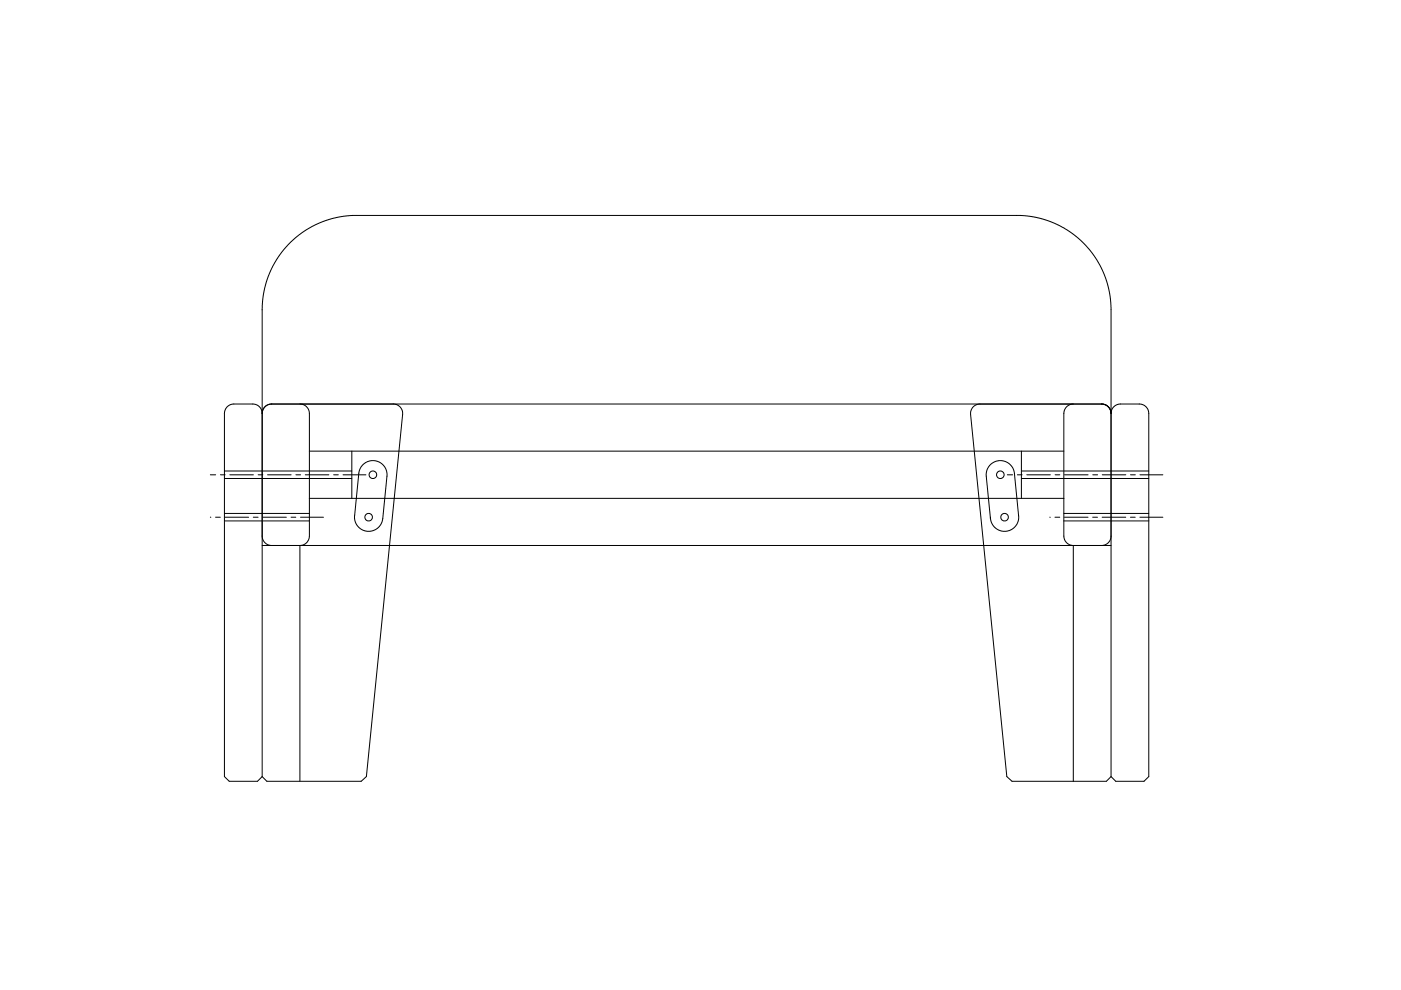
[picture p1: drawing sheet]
<svg xmlns="http://www.w3.org/2000/svg" width="297mm" height="210mm" viewBox="0 0 297 210" stroke-linecap="round" stroke-linejoin="round" font-family="sans-serif">
<g fill="none" stroke="#000" stroke-width=".21">
<path d="M47.6 99.9h27M63.6 85.7l.7 .1 .7 .4 .4 .6 .2 .8v26.1l-.2 .7-.4 .7-.6 .4-.8 .2v50M65.6 95.7h160M74.6 95.7v10M76.8 98.7l.7-.6 .7-.3 1.1-.1 .7 .1 .8 .4 .6 .6 .5 .7 .2 1-1.1 10.1-.3 .7-.7 .7-.7 .4-.8 .2-1.2-.1-1-.5-.9-1.1-.2-1 .9-9.6 .2-.9zM83.4 85.7l.8 .1 .7 .6 .4 .6 .1 .9-7.7 76.8-1.1 1h-20l-1-1M207.8 85.7l-.9 .1-.7 .6-.4 .7v.8l7.7 76.8 1.1 1h20l1-1M216.6 95.7v10M216.6 99.9h27M227.6 85.7l-.7 .1-.6 .3-.6 .8-.1 .7v26.1l.1 .7 .5 .7 .7 .4 .7 .2v50M44.6 109.7h.1M44.6 100.7h1.1"/>
<path d="M45.7 109.7h1M46.7 100.7h1M47.6 101.5h27M47.6 108.9h18M47.6 110.4h18M47.7 109.7h5M48.7 100.7h5M53.7 109.7h1M54.7 100.7h1M55.6 113.7l.1 .7 .5 .7 .7 .4 .7 .2M55.6 115.7h180M55.7 109.7h5"/>
<path d="M56.7 100.7h5M61.7 109.7h1M62.7 100.7h1M63.7 109.7h4.9M64.7 100.7h5M65.6 105.7h160M70.7 100.7h1M72.7 100.7h4.9M210 109.7l.2 1 .6 1 .8 .6 1.1 .3 1.3-.1 .8-.4 .7-.8 .4-1.1 .1-.8-1-9.5-.3-.8-.6-.7-1.5-.7h-1.2l-1.1 .5-.7 .8-.5 1.1 .9 9.9M213.6 100.7h1.1M215.7 100.7h1M216.6 101.5h27"/>
<path d="M217.7 100.7h5M222.6 109.7h.1M223.7 109.7h1M223.7 100.7h1M225.6 108.9h18M225.6 110.4h18M225.7 109.7h5M225.7 100.7h5M231.7 109.7h1M231.7 100.7h1M233.7 109.7h5M233.7 100.7h5"/>
<path d="M235.6 113.7l-.2 .9-.5 .6-.7 .3-.6 .2M239.7 109.7h1M239.7 100.7h1M241.7 109.7h4.8M241.7 100.7h4.8M55.6 164.7l-1 1h-6l-1-1v-77.1l.4-1.2 .9-.6 5.3-.1 1 .8 .3 .5 .1 .7 .1-.7 .4-.7 .7-.5 .6-.1h176.3l.7 .2 .6 .4 .4 .7 .2 .7v-.6l.3-.6 1-.7 4.8-.1 .7 .2 .6 .4 .4 .5 .2 .7v77.2l-1.1 1h-5.9l-1-1M55.6 164.7v-99.5l.2-2.7 .8-3.1 1.2-2.9 1.9-3 2.4-2.6 2.8-2.2 3.1-1.5 3.5-1.1 3.2-.4h141.7l3.1 .4 2.7 .7 2.5 1.1 2.5 1.5 2.1 1.7 1.5 1.6 1.4 1.8 1.1 1.8 .7 1.6 .8 2.3 .7 3.8 .1 100.7"/>
<circle cx="78.2" cy="109.7" r=".8"/>
<circle cx="79.1" cy="100.7" r=".8"/>
<circle cx="212.1" cy="100.7" r=".8"/>
<circle cx="213" cy="109.7" r=".8"/>
</g>
</svg>
